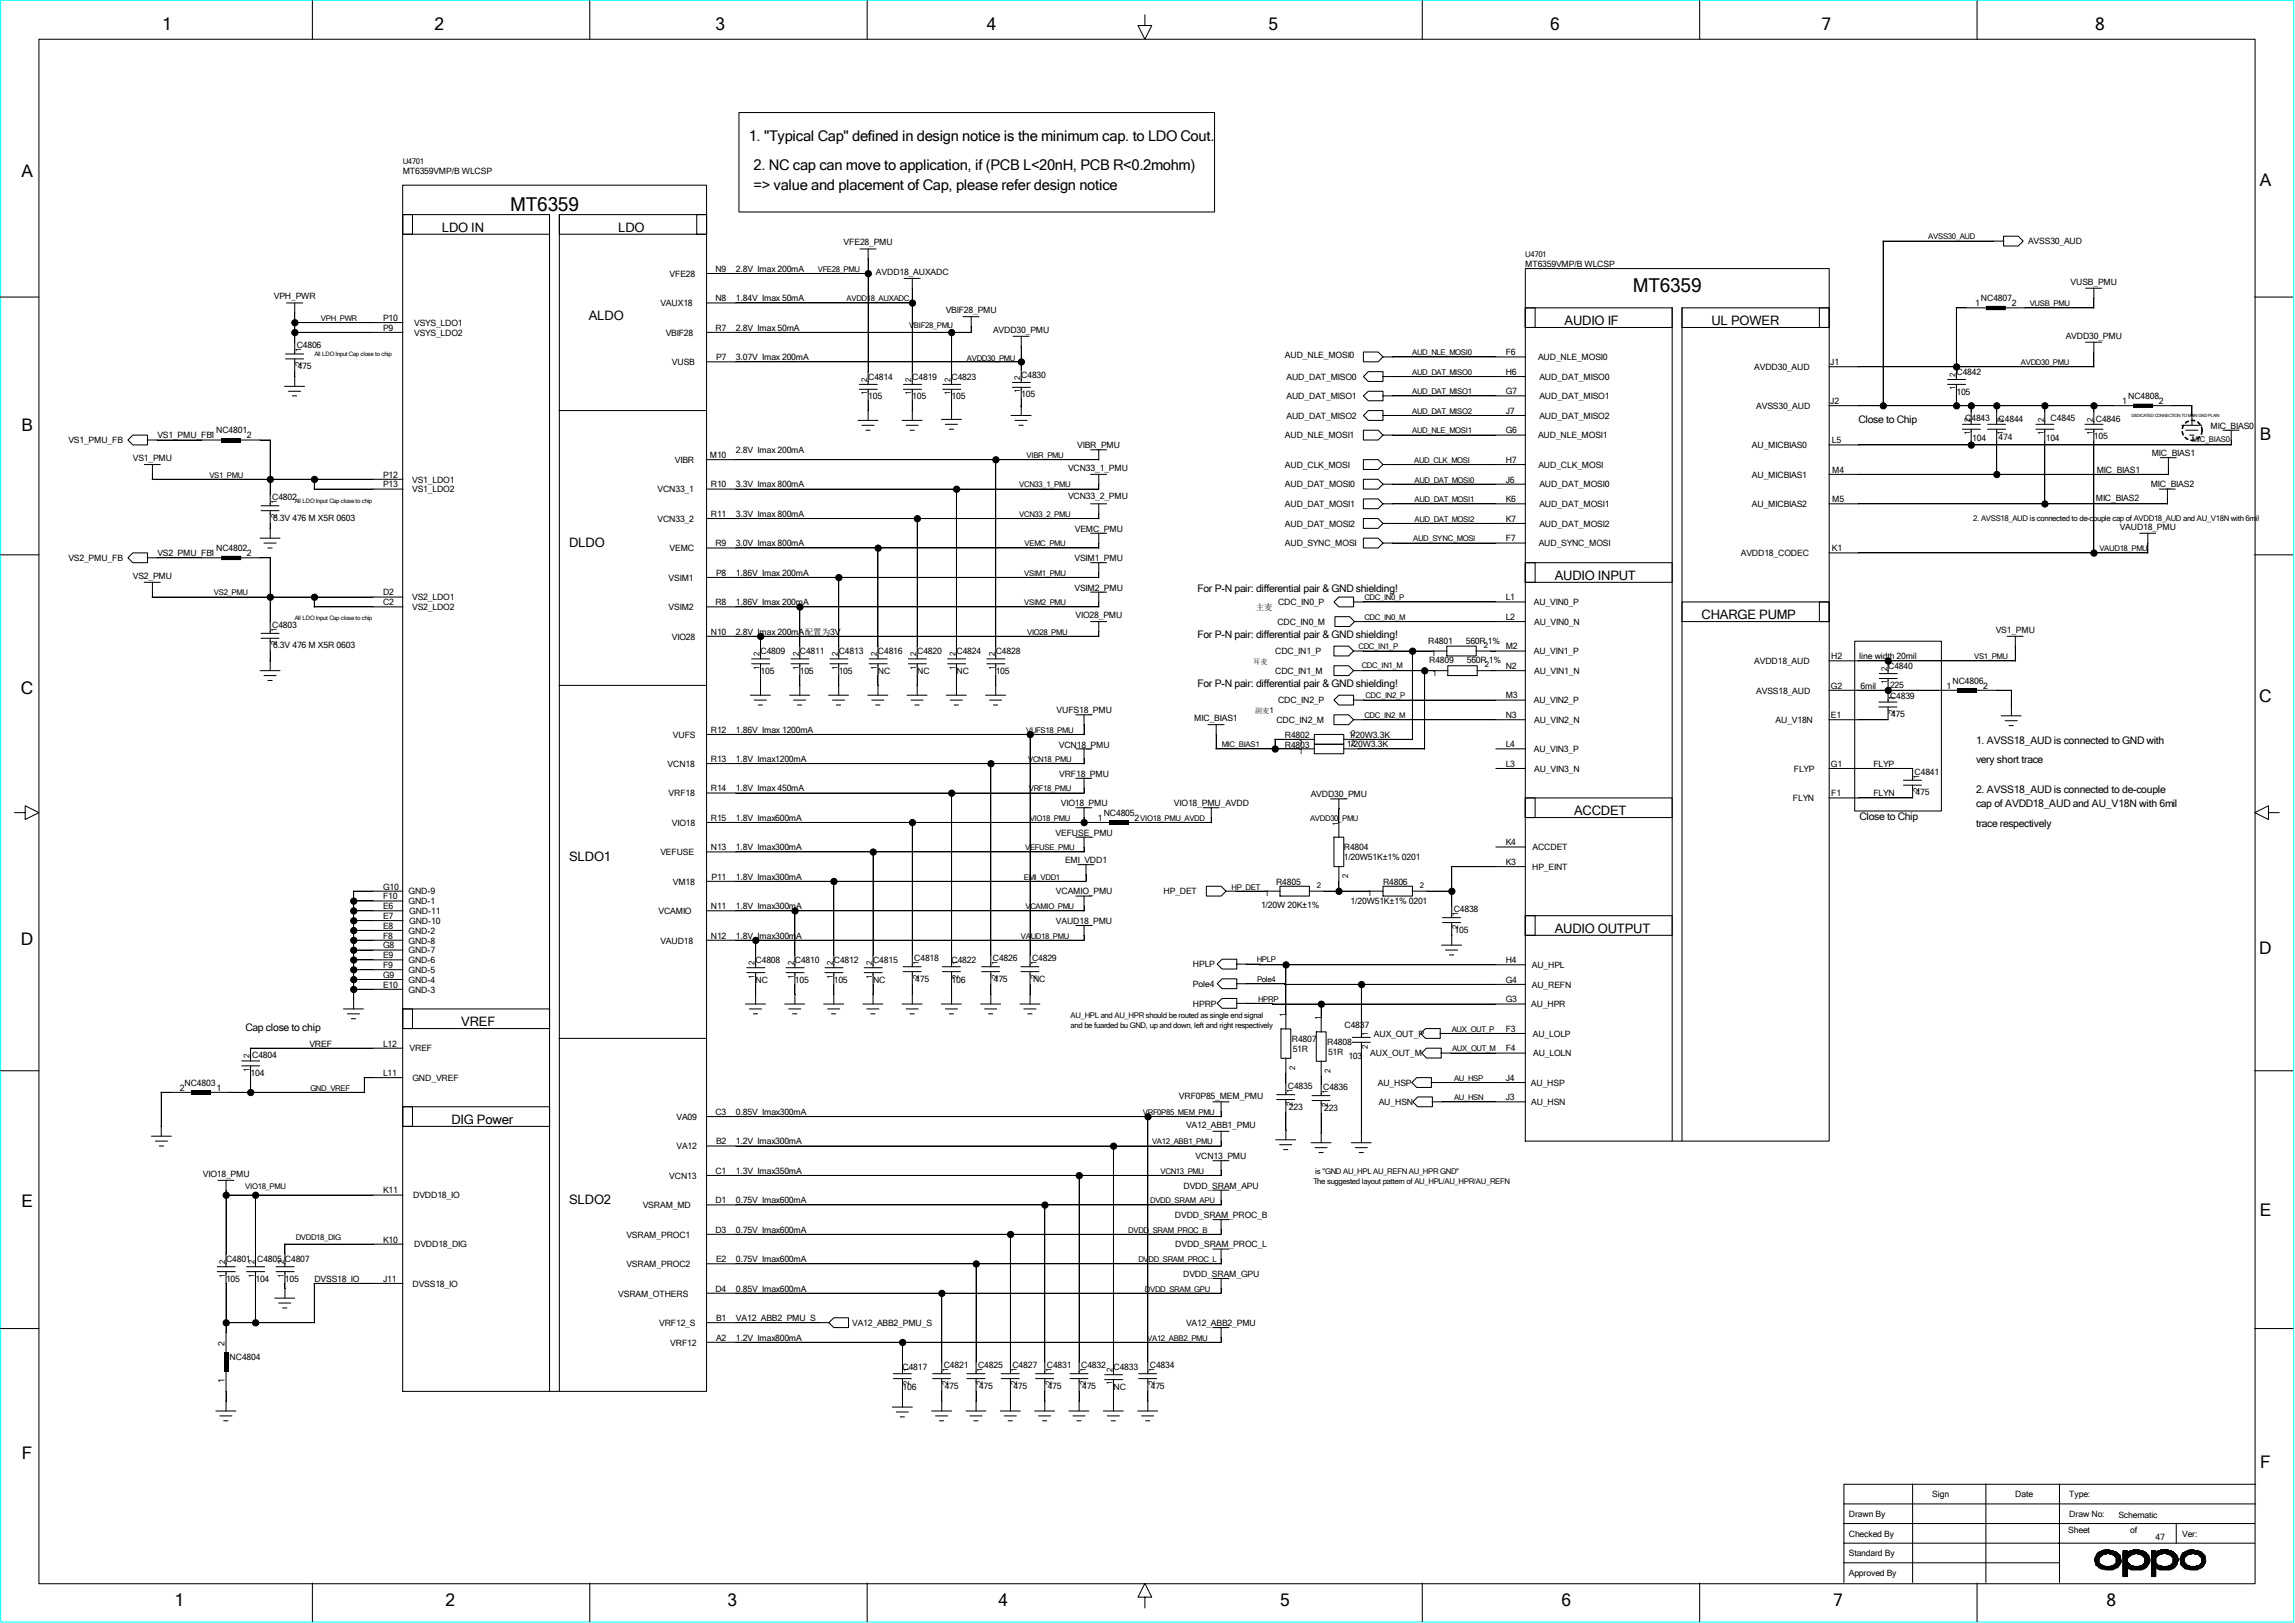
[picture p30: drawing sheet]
<svg xmlns="http://www.w3.org/2000/svg" width="297mm" height="210mm" viewBox="0 0 297 210" stroke-linecap="round" stroke-linejoin="round" font-family="sans-serif">
<defs><g id="words">
<g font-size="2.5">
<text x="66" y="27.3">MT6359</text>
<text x="211.3" y="37.8">MT6359</text>
</g>
<g font-size="2.2">
<text x="21" y="3.9">1</text>
<text x="56.2" y="3.9">2</text>
<text x="92.6" y="3.9">3</text>
<text x="127.7" y="3.9">4</text>
<text x="164.2" y="3.9">5</text>
<text x="200.6" y="3.9">6</text>
<text x="235.8" y="3.9">7</text>
<text x="271.1" y="3.9">8</text>
<text x="2.8" y="22.9">A</text>
<text x="292.5" y="24.1">A</text>
<text x="2.8" y="55.8">B</text>
<text x="292.5" y="57">B</text>
<text x="2.7" y="89.7">C</text>
<text x="292.4" y="90.8">C</text>
<text x="2.7" y="122.3">D</text>
<text x="292.4" y="123.5">D</text>
<text x="2.8" y="156.2">E</text>
<text x="292.5" y="157.4">E</text>
<text x="2.8" y="188.8">F</text>
<text x="292.5" y="189.9">F</text>
<text x="22.6" y="207.9">1</text>
<text x="57.7" y="207.9">2</text>
<text x="94.1" y="207.9">3</text>
<text x="129.2" y="207.9">4</text>
<text x="165.7" y="207.9">5</text>
<text x="202.1" y="207.9">6</text>
<text x="237.2" y="207.9">7</text>
<text x="272.6" y="207.9">8</text>
</g>
<g font-size="1.9">
<text x="96.9" y="18.2">1. &quot;Typical Cap&quot; defined in design notice is the minimum cap. to LDO Cout.</text>
<text x="97.5" y="22">2. NC cap can move to application, if (PCB L&lt;20nH, PCB R&lt;0.2mohm)</text>
<text x="97.5" y="24.6">=&gt; value and placement of Cap, please refer design notice</text>
</g>
<g font-size="1.7">
<text x="57.2" y="30">LDO IN</text>
<text x="80" y="30">LDO</text>
<text x="76.2" y="41.4">ALDO</text>
<text x="202.5" y="42">AUDIO IF</text>
<text x="221.5" y="42">UL POWER</text>
<text x="73.7" y="70.8">DLDO</text>
<text x="201.2" y="75">AUDIO INPUT</text>
<text x="220.2" y="80.1">CHARGE PUMP</text>
<text x="203.7" y="105.5">ACCDET</text>
<text x="73.7" y="111.4">SLDO1</text>
<text x="201.2" y="120.7">AUDIO OUTPUT</text>
<text x="59.7" y="132.8">VREF</text>
<text x="58.4" y="145.4">DIG Power</text>
<text x="73.7" y="155.8">SLDO2</text>
</g>
<g font-size="1.3">
<text x="240.5" y="54.7">Close to Chip</text>
<text x="155" y="76.6">For P-N pair: differential pair &amp; GND shielding!</text>
<text x="155" y="82.5">For P-N pair: differential pair &amp; GND shielding!</text>
<text x="155" y="88.9">For P-N pair: differential pair &amp; GND shielding!</text>
<text x="255.7" y="98.8">very short trace</text>
<text x="255.7" y="96.3">1. AVSS18_AUD is connected to GND with</text>
<text x="240.7" y="106.1">Close to Chip</text>
<text x="255.7" y="107">trace respectively</text>
<text x="255.7" y="104.5">cap of AVDD18_AUD and AU_V18N with 6mil</text>
<text x="255.7" y="102.6">2. AVSS18_AUD is connected to de-couple</text>
<text x="31.8" y="133.4">Cap close to chip</text>
</g>
<g font-size="1.1">
<text x="52.1" y="22.5">MT6359VMP/B WLCSP</text>
<text x="86.7" y="35.8">VFE28</text>
<text x="92.6" y="35.2">N9</text>
<text x="95.2" y="35.2">2.8V Imax 200mA</text>
<text x="109.2" y="31.8">VFE28_PMU</text>
<text x="113.4" y="35.6">AVDD18_AUXADC</text>
<text x="197.4" y="34.5">MT6359VMP/B WLCSP</text>
<text x="262.5" y="31.6">AVSS30_AUD</text>
<text x="35.4" y="38.7">VPH_PWR</text>
<text x="49.6" y="41.5">P10</text>
<text x="85.5" y="39.6">VAUX18</text>
<text x="92.6" y="39">N8</text>
<text x="95.2" y="39">1.84V Imax 50mA</text>
<text x="122.4" y="40.5">VBIF28_PMU</text>
<text x="255.6" y="39.6">1</text>
<text x="256.4" y="39">NC4807</text>
<text x="260.3" y="39.6">2</text>
<text x="268" y="36.8">VUSB_PMU</text>
<text x="38.4" y="45.1">C4806</text>
<text x="38.5" y="47.8">475</text>
<text x="49.6" y="42.8">P9</text>
<text x="53.6" y="42.2">VSYS_LDO1</text>
<text x="53.6" y="43.4">VSYS_LDO2</text>
<text x="86.1" y="43.4">VBIF28</text>
<text x="87" y="47.2">VUSB</text>
<text x="92.6" y="42.8">R7</text>
<text x="92.7" y="46.6">P7</text>
<text x="95.2" y="46.6">3.07V Imax 200mA</text>
<text x="95.2" y="42.8">2.8V Imax 50mA</text>
<text x="128.5" y="43.1">AVDD30_PMU</text>
<text x="166.3" y="46.4">AUD_NLE_MOSI0</text>
<text x="194.9" y="46">F6</text>
<text x="199.1" y="46.6">AUD_NLE_MOSI0</text>
<text x="227" y="47.9">AVDD30_AUD</text>
<text x="236.9" y="47.2">J1</text>
<text x="267.3" y="43.8">AVDD30_PMU</text>
<text x="112.4" y="49.1">C4814</text>
<text x="112.4" y="51.7">105</text>
<text x="118.1" y="51.7">105</text>
<text x="118.1" y="49.1">C4819</text>
<text x="123.1" y="49.1">C4823</text>
<text x="123.1" y="51.7">105</text>
<text x="132.2" y="51.4">105</text>
<text x="132.2" y="48.9">C4830</text>
<text x="166.5" y="49.1">AUD_DAT_MISO0</text>
<text x="166.5" y="51.6">AUD_DAT_MISO1</text>
<text x="194.9" y="53.6">J7</text>
<text x="194.9" y="51">G7</text>
<text x="194.9" y="48.5">H6</text>
<text x="199.2" y="49.1">AUD_DAT_MISO0</text>
<text x="199.2" y="51.6">AUD_DAT_MISO1</text>
<text x="227.3" y="52.9">AVSS30_AUD</text>
<text x="236.9" y="52.3">J2</text>
<text x="253.2" y="48.5">C4842</text>
<text x="253.2" y="51.1">105</text>
<text x="274.7" y="52.3">1</text>
<text x="275.4" y="51.7">NC4808</text>
<text x="279.4" y="52.3">2</text>
<text x="8.8" y="57.4">VS1_PMU_FB</text>
<text x="17.2" y="59.6">VS1_PMU</text>
<text x="20.4" y="56.7">VS1_PMU_FB1</text>
<text x="28" y="56.1">NC4801</text>
<text x="32" y="56.7">2</text>
<text x="87.3" y="59.9">VIBR</text>
<text x="91.9" y="59.3">M10</text>
<text x="95.2" y="58.6">2.8V Imax 200mA</text>
<text x="139.4" y="58">VIBR_PMU</text>
<text x="166.3" y="56.7">AUD_NLE_MOSI1</text>
<text x="166.5" y="54.2">AUD_DAT_MISO2</text>
<text x="194.9" y="56.1">G6</text>
<text x="194.9" y="59.9">H7</text>
<text x="199.1" y="56.7">AUD_NLE_MOSI1</text>
<text x="199.2" y="54.2">AUD_DAT_MISO2</text>
<text x="226.7" y="58">AU_MICBIAS0</text>
<text x="237.1" y="57.4">L5</text>
<text x="254.3" y="54.4">C4843</text>
<text x="255.2" y="57.1">104</text>
<text x="258.7" y="57">474</text>
<text x="258.7" y="54.6">C4844</text>
<text x="264.8" y="57.1">104</text>
<text x="265.4" y="54.4">C4845</text>
<text x="271" y="56.9">105</text>
<text x="271.2" y="54.6">C4846</text>
<text x="278.5" y="59">MIC_BIAS1</text>
<text x="286.1" y="55.5">MIC_BIAS0</text>
<text x="35.2" y="64.7">C4802</text>
<text x="49.6" y="63.1">P13</text>
<text x="49.6" y="61.8">P12</text>
<text x="53.3" y="62.4">VS1_LDO1</text>
<text x="53.3" y="63.7">VS1_LDO2</text>
<text x="85.1" y="63.7">VCN33_1</text>
<text x="92" y="63.1">R10</text>
<text x="95.2" y="63.1">3.3V Imax 800mA</text>
<text x="138.2" y="60.9">VCN33_1_PMU</text>
<text x="138.2" y="64.6">VCN33_2_PMU</text>
<text x="166.3" y="60.5">AUD_CLK_MOSI</text>
<text x="166.3" y="63.1">AUD_DAT_MOSI0</text>
<text x="166.3" y="65.6">AUD_DAT_MOSI1</text>
<text x="194.9" y="62.4">J6</text>
<text x="194.9" y="65">K6</text>
<text x="199.1" y="60.5">AUD_CLK_MOSI</text>
<text x="199.2" y="65.6">AUD_DAT_MOSI1</text>
<text x="199.2" y="63.1">AUD_DAT_MOSI0</text>
<text x="226.7" y="61.8">AU_MICBIAS1</text>
<text x="226.7" y="65.6">AU_MICBIAS2</text>
<text x="237.1" y="65">M5</text>
<text x="237.1" y="61.2">M4</text>
<text x="271.2" y="64.9">MIC_BIAS2</text>
<text x="271.4" y="61.2">MIC_BIAS1</text>
<text x="278.3" y="63.1">MIC_BIAS2</text>
<text x="20.4" y="72">VS2_PMU_FB1</text>
<text x="28" y="71.3">NC4802</text>
<text x="32" y="72">2</text>
<text x="35.3" y="67.4">6.3V 476 M X5R 0603</text>
<text x="85.1" y="67.5">VCN33_2</text>
<text x="86.7" y="71.3">VEMC</text>
<text x="92" y="66.9">R11</text>
<text x="92.6" y="70.7">R9</text>
<text x="95.2" y="70.7">3.0V Imax 800mA</text>
<text x="95.2" y="66.9">3.3V Imax 800mA</text>
<text x="139.1" y="68.8">VEMC_PMU</text>
<text x="166.3" y="68.2">AUD_DAT_MOSI2</text>
<text x="166.3" y="70.7">AUD_SYNC_MOSI</text>
<text x="194.9" y="67.5">K7</text>
<text x="194.9" y="70.1">F7</text>
<text x="199.1" y="70.7">AUD_SYNC_MOSI</text>
<text x="199.2" y="68.2">AUD_DAT_MOSI2</text>
<text x="225.3" y="72">AVDD18_CODEC</text>
<text x="237.1" y="71.3">K1</text>
<text x="274.3" y="68.5">VAUD18_PMU</text>
<text x="8.8" y="72.6">VS2_PMU_FB</text>
<text x="17.2" y="74.9">VS2_PMU</text>
<text x="49.6" y="77">D2</text>
<text x="53.3" y="77.7">VS2_LDO1</text>
<text x="86.5" y="75.1">VSIM1</text>
<text x="92.7" y="74.5">P8</text>
<text x="95.2" y="74.5">1.86V Imax 200mA</text>
<text x="139.1" y="72.6">VSIM1_PMU</text>
<text x="139.1" y="76.4">VSIM2_PMU</text>
<text x="194.9" y="77.7">L1</text>
<text x="35.2" y="81.2">C4803</text>
<text x="35.3" y="83.9">6.3V 476 M X5R 0603</text>
<text x="49.6" y="78.3">C2</text>
<text x="53.3" y="79">VS2_LDO2</text>
<text x="86.5" y="79">VSIM2</text>
<text x="87" y="82.8">VIO28</text>
<text x="92" y="82.1">N10</text>
<text x="92.6" y="78.3">R8</text>
<text x="95.2" y="82.1">2.8V Imax 200mA配置为3V</text>
<text x="95.2" y="78.3">1.86V Imax 200mA</text>
<text x="139.2" y="80">VIO28_PMU</text>
<text x="162.5" y="79">主麦</text>
<text x="165.3" y="80.9">CDC_IN0_M</text>
<text x="165.4" y="78.3">CDC_IN0_P</text>
<text x="184.8" y="83.3">R4801</text>
<text x="189.7" y="83.3">560R 1%</text>
<text x="194.9" y="80.2">L2</text>
<text x="198.5" y="78.3">AU_VIN0_P</text>
<text x="198.5" y="80.9">AU_VIN0_N</text>
<text x="258.3" y="81.9">VS1_PMU</text>
<text x="98.4" y="84.7">C4809</text>
<text x="98.4" y="87.2">105</text>
<text x="103.5" y="87.2">105</text>
<text x="103.5" y="84.7">C4811</text>
<text x="108.5" y="84.7">C4813</text>
<text x="108.5" y="87.2">105</text>
<text x="113.6" y="87.2">NC</text>
<text x="113.6" y="84.7">C4816</text>
<text x="118.7" y="84.7">C4820</text>
<text x="118.7" y="87.2">NC</text>
<text x="123.8" y="87.2">NC</text>
<text x="123.8" y="84.7">C4824</text>
<text x="128.9" y="84.7">C4828</text>
<text x="128.9" y="87.2">105</text>
<text x="165" y="84.7">CDC_IN1_P</text>
<text x="165" y="87.2">CDC_IN1_M</text>
<text x="185" y="85.8">R4809</text>
<text x="189.8" y="85.9">560R 1%</text>
<text x="194.9" y="86.6">N2</text>
<text x="194.9" y="84">M2</text>
<text x="198.5" y="84.7">AU_VIN1_P</text>
<text x="198.5" y="87.2">AU_VIN1_N</text>
<text x="227" y="85.9">AVDD18_AUD</text>
<text x="227.3" y="89.7">AVSS18_AUD</text>
<text x="236.9" y="89.1">G2</text>
<text x="237" y="85.3">H2</text>
<text x="240.6" y="85.3">line width 20mil</text>
<text x="240.8" y="89.1">6mil</text>
<text x="244.3" y="86.6">C4840</text>
<text x="244.6" y="89">225</text>
<text x="251.9" y="89.1">1</text>
<text x="252.7" y="88.5">NC4806</text>
<text x="256.7" y="89.1">2</text>
<text x="87.1" y="95.5">VUFS</text>
<text x="92" y="94.8">R12</text>
<text x="95.2" y="94.8">1.86V Imax 1200mA</text>
<text x="136.7" y="92.3">VUFS18_PMU</text>
<text x="154.6" y="93.3">MIC_BIAS1</text>
<text x="165.2" y="93.6">CDC_IN2_M</text>
<text x="165.4" y="91">CDC_IN2_P</text>
<text x="166.3" y="95.5">R4802</text>
<text x="174.5" y="95.5">1/20W3.3K</text>
<text x="194.9" y="92.9">N3</text>
<text x="194.9" y="90.4">M3</text>
<text x="198.5" y="91">AU_VIN2_P</text>
<text x="198.5" y="93.6">AU_VIN2_N</text>
<text x="229.8" y="93.6">AU_V18N</text>
<text x="236.9" y="92.9">E1</text>
<text x="244.6" y="90.5">C4839</text>
<text x="244.7" y="92.8">475</text>
<text x="86.4" y="99.2">VCN18</text>
<text x="92" y="98.6">R13</text>
<text x="95.2" y="98.6">1.8V Imax1200mA</text>
<text x="137" y="96.7">VCN18_PMU</text>
<text x="137.1" y="100.5">VRF18_PMU</text>
<text x="166.3" y="96.7">R4803</text>
<text x="174.3" y="96.7">1/20W3.3K</text>
<text x="194.9" y="99.2">L3</text>
<text x="194.9" y="96.7">L4</text>
<text x="198.5" y="97.3">AU_VIN3_P</text>
<text x="198.5" y="99.9">AU_VIN3_N</text>
<text x="232.2" y="99.9">FLYP</text>
<text x="236.9" y="99.2">G1</text>
<text x="242.4" y="99.2">FLYP</text>
<text x="247.8" y="100.2">C4841</text>
<text x="86.5" y="103">VRF18</text>
<text x="87" y="106.8">VIO18</text>
<text x="92" y="106.2">R15</text>
<text x="92" y="102.4">R14</text>
<text x="95.2" y="102.4">1.8V Imax 450mA</text>
<text x="95.2" y="106.2">1.8V Imax600mA</text>
<text x="137.3" y="104.3">VIO18_PMU</text>
<text x="142.1" y="106.2">1</text>
<text x="142.8" y="105.6">NC4805</text>
<text x="146.8" y="106.2">2VIO18_PMU_AVDD</text>
<text x="151.9" y="104.3">VIO18_PMU_AVDD</text>
<text x="169.6" y="103.2">AVDD30_PMU</text>
<text x="232" y="103.7">FLYN</text>
<text x="237" y="103">F1</text>
<text x="242.4" y="103">FLYN</text>
<text x="247.9" y="102.9">475</text>
<text x="85.5" y="110.7">VEFUSE</text>
<text x="92" y="110">N13</text>
<text x="92.1" y="113.8">P11</text>
<text x="95.2" y="110">1.8V Imax300mA</text>
<text x="95.2" y="113.8">1.8V Imax300mA</text>
<text x="136.6" y="108.1">VEFUSE_PMU</text>
<text x="137.8" y="111.7">EMI_VDD1</text>
<text x="173.9" y="110">R4804</text>
<text x="173.9" y="111.3">1/20W51K±1% 0201</text>
<text x="194.9" y="109.4">K4</text>
<text x="194.9" y="111.9">K3</text>
<text x="198.3" y="112.6">HP_EINT</text>
<text x="198.3" y="110">ACCDET</text>
<text x="49.6" y="115.1">G10</text>
<text x="49.6" y="116.4">F10</text>
<text x="49.6" y="118.9">E7</text>
<text x="49.6" y="117.6">E6</text>
<text x="52.9" y="117">GND-1</text>
<text x="52.9" y="115.7">GND-9</text>
<text x="53" y="118.3">GND-11</text>
<text x="53" y="119.5">GND-10</text>
<text x="85.2" y="118.3">VCAMIO</text>
<text x="87.1" y="114.5">VM18</text>
<text x="92" y="117.6">N11</text>
<text x="95.2" y="117.6">1.8V Imax300mA</text>
<text x="136.7" y="119.5">VAUD18_PMU</text>
<text x="136.7" y="115.7">VCAMIO_PMU</text>
<text x="150.6" y="115.7">HP_DET</text>
<text x="163.2" y="117.5">1/20W 20K±1%</text>
<text x="165.1" y="114.5">R4805</text>
<text x="174.8" y="117">1/20W51K±1% 0201</text>
<text x="179" y="114.5">R4806</text>
<text x="188.1" y="118">C4838</text>
<text x="49.6" y="125.3">F9</text>
<text x="49.6" y="124">E9</text>
<text x="49.6" y="122.7">G8</text>
<text x="49.6" y="121.5">F8</text>
<text x="49.6" y="120.2">E8</text>
<text x="52.9" y="120.8">GND-2</text>
<text x="52.9" y="122.1">GND-8</text>
<text x="52.9" y="123.4">GND-7</text>
<text x="52.9" y="124.6">GND-6</text>
<text x="52.9" y="125.9">GND-5</text>
<text x="85.5" y="122.1">VAUD18</text>
<text x="92" y="121.5">N12</text>
<text x="95.2" y="121.5">1.8V Imax300mA</text>
<text x="97.8" y="124.6">C4808</text>
<text x="102.9" y="124.6">C4810</text>
<text x="107.9" y="124.6">C4812</text>
<text x="113" y="124.6">C4815</text>
<text x="118.3" y="124.4">C4818</text>
<text x="123.1" y="124.6">C4822</text>
<text x="128.5" y="124.4">C4826</text>
<text x="133.6" y="124.4">C4829</text>
<text x="154.4" y="125.2">HPLP</text>
<text x="188.3" y="120.7">105</text>
<text x="194.9" y="124.6">H4</text>
<text x="198.2" y="125.3">AU_HPL</text>
<text x="49.6" y="127.8">E10</text>
<text x="49.6" y="126.5">G9</text>
<text x="52.9" y="127.2">GND-4</text>
<text x="52.9" y="128.4">GND-3</text>
<text x="97.8" y="127.2">NC</text>
<text x="102.9" y="127.2">105</text>
<text x="107.9" y="127.2">105</text>
<text x="113" y="127.2">NC</text>
<text x="118.4" y="127">475</text>
<text x="123.1" y="127.2">106</text>
<text x="128.6" y="127">475</text>
<text x="133.7" y="127">NC</text>
<text x="154.4" y="127.7">Pole4</text>
<text x="154.4" y="130.3">HPRP</text>
<text x="194.9" y="127.2">G4</text>
<text x="194.9" y="129.7">G3</text>
<text x="198.2" y="130.3">AU_HPR</text>
<text x="198.2" y="127.8">AU_REFN</text>
<text x="32.6" y="136.9">C4804</text>
<text x="40" y="135.4">VREF</text>
<text x="49.6" y="135.4">L12</text>
<text x="53" y="136.1">VREF</text>
<text x="167.2" y="134.8">R4807</text>
<text x="167.3" y="136.1">51R</text>
<text x="171.7" y="135.2">R4808</text>
<text x="171.9" y="136.5">51R</text>
<text x="174" y="133.1">C4837</text>
<text x="174.5" y="137.1">103</text>
<text x="177.3" y="136.7">AUX_OUT_M</text>
<text x="177.8" y="134.2">AUX_OUT_P</text>
<text x="194.9" y="136.1">F4</text>
<text x="194.9" y="133.5">F3</text>
<text x="198.4" y="134.2">AU_LOLP</text>
<text x="198.4" y="136.7">AU_LOLN</text>
<text x="23.3" y="141.1">2</text>
<text x="23.9" y="140.5">NC4803</text>
<text x="28" y="141.1">1</text>
<text x="32.4" y="139.2">104</text>
<text x="49.6" y="139.2">L11</text>
<text x="53.4" y="139.9">GND_VREF</text>
<text x="152.6" y="142.2">VRF0P85_MEM_PMU</text>
<text x="166.7" y="140.9">C4835</text>
<text x="166.8" y="143.6">223</text>
<text x="171.2" y="141.1">C4836</text>
<text x="171.4" y="143.7">223</text>
<text x="178.3" y="140.5">AU_HSP</text>
<text x="178.4" y="143">AU_HSN</text>
<text x="194.9" y="142.4">J3</text>
<text x="194.9" y="139.9">J4</text>
<text x="198.1" y="140.5">AU_HSP</text>
<text x="198.2" y="143">AU_HSN</text>
<text x="87.5" y="144.9">VA09</text>
<text x="87.5" y="148.7">VA12</text>
<text x="92.6" y="144.3">C3</text>
<text x="92.7" y="148.1">B2</text>
<text x="95.2" y="148.1">1.2V Imax300mA</text>
<text x="95.2" y="144.3">0.85V Imax300mA</text>
<text x="153.5" y="145.9">VA12_ABB1_PMU</text>
<text x="154.7" y="150">VCN13_PMU</text>
<text x="26.2" y="152.3">VIO18_PMU</text>
<text x="49.6" y="154.4">K11</text>
<text x="53.5" y="155.1">DVDD18_IO</text>
<text x="86.6" y="152.5">VCN13</text>
<text x="92.6" y="155.7">D1</text>
<text x="92.6" y="151.9">C1</text>
<text x="95.2" y="151.9">1.3V Imax350mA</text>
<text x="95.2" y="155.7">0.75V Imax600mA</text>
<text x="153.2" y="153.8">DVDD_SRAM_APU</text>
<text x="49.6" y="160.8">K10</text>
<text x="53.6" y="161.4">DVDD18_DIG</text>
<text x="81.1" y="160.1">VSRAM_PROC1</text>
<text x="83.2" y="156.3">VSRAM_MD</text>
<text x="92.6" y="159.5">D3</text>
<text x="95.2" y="159.5">0.75V Imax600mA</text>
<text x="152.1" y="157.6">DVDD_SRAM_PROC_B</text>
<text x="152.1" y="161.4">DVDD_SRAM_PROC_L</text>
<text x="29.3" y="165.9">105</text>
<text x="29.3" y="163.3">C4801</text>
<text x="33.1" y="165.9">104</text>
<text x="33.3" y="163.3">C4805 C4807</text>
<text x="36.9" y="165.9">105</text>
<text x="40.7" y="165.9">DVSS18_IO</text>
<text x="49.6" y="165.9">J11</text>
<text x="53.4" y="166.5">DVSS18_IO</text>
<text x="80" y="167.8">VSRAM_OTHERS</text>
<text x="81.1" y="164">VSRAM_PROC2</text>
<text x="92.6" y="167.1">D4</text>
<text x="92.7" y="163.3">E2</text>
<text x="95.2" y="167.1">0.85V Imax600mA</text>
<text x="95.2" y="163.3">0.75V Imax600mA</text>
<text x="153.1" y="165.2">DVDD_SRAM_GPU</text>
<text x="85.3" y="171.6">VRF12_S</text>
<text x="92.7" y="173.5">A2</text>
<text x="92.7" y="170.9">B1</text>
<text x="95.2" y="170.9">VA12_ABB2_PMU_S</text>
<text x="95.2" y="173.5">1.2V Imax800mA</text>
<text x="110.3" y="171.6">VA12_ABB2_PMU_S</text>
<text x="153.5" y="171.6">VA12_ABB2_PMU</text>
<text x="29" y="178.9" transform="rotate(-90 29 178.9)">1</text>
<text x="29" y="174.2" transform="rotate(-90 29 174.2)">2</text>
<text x="29.7" y="176">NC4804</text>
<text x="86.7" y="174.1">VRF12</text>
<text x="116.8" y="179.8">106</text>
<text x="116.8" y="177.3">C4817</text>
<text x="122.1" y="177">C4821</text>
<text x="122.3" y="179.7">475</text>
<text x="126.6" y="177">C4825</text>
<text x="126.7" y="179.7">475</text>
<text x="131" y="177">C4827</text>
<text x="131.1" y="179.7">475</text>
<text x="135.5" y="177">C4831</text>
<text x="135.6" y="179.7">475</text>
<text x="139.9" y="177">C4832</text>
<text x="140" y="179.7">475</text>
<text x="144.1" y="179.8">NC</text>
<text x="144.1" y="177.3">C4833</text>
<text x="148.8" y="177">C4834</text>
<text x="148.9" y="179.7">475</text>
<text x="239.3" y="196.3">Drawn By</text>
<text x="250.1" y="193.8">Sign</text>
<text x="260.8" y="193.8">Date</text>
<text x="267.8" y="196.3">Draw No:</text>
<text x="267.8" y="193.8">Type:</text>
<text x="274.2" y="196.4">Schematic</text>
<text x="239.3" y="198.8">Checked By</text>
<text x="239.3" y="201.4">Standard By</text>
<text x="239.3" y="203.9">Approved By</text>
<text x="267.7" y="198.3">Sheet</text>
<text x="275.7" y="198.3">of</text>
<text x="279" y="199.2">47</text>
<text x="282.4" y="198.8">Ver:</text>
</g>
<g font-size="1">
<text x="52.1" y="21.2">U4701</text>
<text x="105.8" y="35.2">VFE28_PMU</text>
<text x="197.4" y="33.3">U4701</text>
<text x="249.6" y="31">AVSS30_AUD</text>
<text x="41.5" y="41.5">VPH_PWR</text>
<text x="109.6" y="39">AVDD18_AUXADC</text>
<text x="262.7" y="39.6">VUSB_PMU</text>
<text x="39" y="47.3" transform="rotate(-90 39 47.3)">2</text>
<text x="39" y="45.6" transform="rotate(-90 39 45.6)">1</text>
<text x="117.6" y="42.4">VBIF28_PMU</text>
<text x="125.1" y="46.7">AVDD30_PMU</text>
<text x="182.8" y="46">AUD_NLE_MOSI0</text>
<text x="261.5" y="47.2">AVDD30_PMU</text>
<text x="112.2" y="51.1" transform="rotate(-90 112.2 51.1)">1</text>
<text x="112.2" y="49.4" transform="rotate(-90 112.2 49.4)">2</text>
<text x="117.9" y="51.1" transform="rotate(-90 117.9 51.1)">1</text>
<text x="117.9" y="49.4" transform="rotate(-90 117.9 49.4)">2</text>
<text x="123" y="51.1" transform="rotate(-90 123 51.1)">1</text>
<text x="123" y="49.4" transform="rotate(-90 123 49.4)">2</text>
<text x="132" y="50.9" transform="rotate(-90 132 50.9)">1</text>
<text x="132" y="49.1" transform="rotate(-90 132 49.1)">2</text>
<text x="182.8" y="53.6">AUD_DAT_MISO2</text>
<text x="182.8" y="51">AUD_DAT_MISO1</text>
<text x="182.8" y="48.5">AUD_DAT_MISO0</text>
<text x="253.1" y="50.5" transform="rotate(-90 253.1 50.5)">1</text>
<text x="253.1" y="48.8" transform="rotate(-90 253.1 48.8)">2</text>
<text x="132.8" y="59.3">VIBR_PMU</text>
<text x="182.8" y="56.1">AUD_NLE_MOSI1</text>
<text x="183" y="59.9">AUD_CLK_MOSI</text>
<text x="255" y="56.3" transform="rotate(-90 255 56.3)">1</text>
<text x="255" y="54.6" transform="rotate(-90 255 54.6)">2</text>
<text x="259.3" y="56.3" transform="rotate(-90 259.3 56.3)">1</text>
<text x="259.3" y="54.6" transform="rotate(-90 259.3 54.6)">2</text>
<text x="264.5" y="56.3" transform="rotate(-90 264.5 56.3)">1</text>
<text x="264.5" y="54.6" transform="rotate(-90 264.5 54.6)">2</text>
<text x="270.8" y="56.3" transform="rotate(-90 270.8 56.3)">1</text>
<text x="270.8" y="54.6" transform="rotate(-90 270.8 54.6)">2</text>
<text x="283.7" y="57.2">MIC_BIAS0</text>
<text x="27.1" y="61.8">VS1_PMU</text>
<text x="35.8" y="65.2" transform="rotate(-90 35.8 65.2)">1</text>
<text x="131.9" y="63.1">VCN33_1_PMU</text>
<text x="183" y="62.4">AUD_DAT_MOSI0</text>
<text x="183" y="65">AUD_DAT_MOSI1</text>
<text x="35.8" y="67" transform="rotate(-90 35.8 67)">2</text>
<text x="131.9" y="66.9">VCN33_2_PMU</text>
<text x="132.6" y="70.7">VEMC_PMU</text>
<text x="182.9" y="70.1">AUD_SYNC_MOSI</text>
<text x="183" y="67.5">AUD_DAT_MOSI2</text>
<text x="255.4" y="67.4">2. AVSS18_AUD is connected to de-couple cap of AVDD18_AUD and AU_V18N with 6mil</text>
<text x="271.7" y="71.3">VAUD18_PMU</text>
<text x="27.7" y="77">VS2_PMU</text>
<text x="132.5" y="74.5">VSIM1_PMU</text>
<text x="176.6" y="77.7">CDC_IN0_P</text>
<text x="35.8" y="83.5" transform="rotate(-90 35.8 83.5)">2</text>
<text x="35.8" y="81.7" transform="rotate(-90 35.8 81.7)">1</text>
<text x="132.5" y="78.3">VSIM2_PMU</text>
<text x="132.9" y="82.1">VIO28_PMU</text>
<text x="176.6" y="80.2">CDC_IN0_M</text>
<text x="192" y="83.8">2</text>
<text x="98.3" y="86.7" transform="rotate(-90 98.3 86.7)">1</text>
<text x="98.3" y="84.9" transform="rotate(-90 98.3 84.9)">2</text>
<text x="103.4" y="86.7" transform="rotate(-90 103.4 86.7)">1</text>
<text x="103.4" y="84.9" transform="rotate(-90 103.4 84.9)">2</text>
<text x="108.4" y="86.7" transform="rotate(-90 108.4 86.7)">1</text>
<text x="108.4" y="84.9" transform="rotate(-90 108.4 84.9)">2</text>
<text x="113.5" y="86.7" transform="rotate(-90 113.5 86.7)">1</text>
<text x="113.5" y="84.9" transform="rotate(-90 113.5 84.9)">2</text>
<text x="118.6" y="86.7" transform="rotate(-90 118.6 86.7)">1</text>
<text x="118.6" y="84.9" transform="rotate(-90 118.6 84.9)">2</text>
<text x="123.7" y="86.7" transform="rotate(-90 123.7 86.7)">1</text>
<text x="123.7" y="84.9" transform="rotate(-90 123.7 84.9)">2</text>
<text x="128.7" y="86.7" transform="rotate(-90 128.7 86.7)">1</text>
<text x="128.7" y="84.9" transform="rotate(-90 128.7 84.9)">2</text>
<text x="175.8" y="84">CDC_IN1_P</text>
<text x="176.2" y="86.4">CDC_IN1_M</text>
<text x="185.3" y="84.9">1</text>
<text x="185.4" y="87.5">1</text>
<text x="192.2" y="86.4">2</text>
<text x="244.2" y="88.6" transform="rotate(-90 244.2 88.6)">1</text>
<text x="244.2" y="86.8" transform="rotate(-90 244.2 86.8)">2</text>
<text x="255.5" y="85.3">VS1_PMU</text>
<text x="132.8" y="94.8">VUFS18_PMU</text>
<text x="174.9" y="95.2">2</text>
<text x="176.6" y="92.9">CDC_IN2_M</text>
<text x="176.7" y="90.4">CDC_IN2_P</text>
<text x="245.2" y="92.4" transform="rotate(-90 245.2 92.4)">2</text>
<text x="245.2" y="90.6" transform="rotate(-90 245.2 90.6)">1</text>
<text x="133.1" y="98.6">VCN18_PMU</text>
<text x="158.1" y="96.7">MIC_BIAS1</text>
<text x="168.1" y="97.6">1</text>
<text x="168.1" y="96.4">1</text>
<text x="174.9" y="96.5">2</text>
<text x="248.4" y="100.8" transform="rotate(-90 248.4 100.8)">1</text>
<text x="133.1" y="102.4">VRF18_PMU</text>
<text x="133.3" y="106.2">VIO18_PMU</text>
<text x="169.5" y="106.2">AVDD30_PMU</text>
<text x="173.2" y="106.8" transform="rotate(-90 173.2 106.8)">1</text>
<text x="248.4" y="102.5" transform="rotate(-90 248.4 102.5)">2</text>
<text x="132.5" y="113.8">EMI_VDD1</text>
<text x="132.7" y="110">VEFUSE_PMU</text>
<text x="174.5" y="113.6" transform="rotate(-90 174.5 113.6)">2</text>
<text x="132.7" y="117.6">VCAMIO_PMU</text>
<text x="159.4" y="115.1">HP_DET</text>
<text x="163.7" y="116">1</text>
<text x="170.4" y="114.9">2</text>
<text x="177" y="116">1</text>
<text x="183.8" y="114.9">2</text>
<text x="188.7" y="118.5" transform="rotate(-90 188.7 118.5)">1</text>
<text x="97.7" y="124.9" transform="rotate(-90 97.7 124.9)">2</text>
<text x="102.7" y="124.9" transform="rotate(-90 102.7 124.9)">2</text>
<text x="107.8" y="124.9" transform="rotate(-90 107.8 124.9)">2</text>
<text x="112.9" y="124.9" transform="rotate(-90 112.9 124.9)">2</text>
<text x="118.9" y="124.9" transform="rotate(-90 118.9 124.9)">1</text>
<text x="124" y="124.9" transform="rotate(-90 124 124.9)">1</text>
<text x="129.1" y="124.9" transform="rotate(-90 129.1 124.9)">1</text>
<text x="132.1" y="121.5">VAUD18_PMU</text>
<text x="134.2" y="124.9" transform="rotate(-90 134.2 124.9)">1</text>
<text x="162.6" y="124.5">HPLP</text>
<text x="188.7" y="120.3" transform="rotate(-90 188.7 120.3)">2</text>
<text x="97.7" y="126.6" transform="rotate(-90 97.7 126.6)">1</text>
<text x="102.7" y="126.6" transform="rotate(-90 102.7 126.6)">1</text>
<text x="107.8" y="126.6" transform="rotate(-90 107.8 126.6)">1</text>
<text x="112.9" y="126.6" transform="rotate(-90 112.9 126.6)">1</text>
<text x="118.9" y="126.6" transform="rotate(-90 118.9 126.6)">2</text>
<text x="124" y="126.6" transform="rotate(-90 124 126.6)">2</text>
<text x="129.1" y="126.6" transform="rotate(-90 129.1 126.6)">2</text>
<text x="134.2" y="126.6" transform="rotate(-90 134.2 126.6)">2</text>
<text x="138.6" y="131.7">AU_HPL and AU_HPR should be routed as single end signal</text>
<text x="162.7" y="127.1">Pole4</text>
<text x="162.8" y="129.6">HPRP</text>
<text x="166.4" y="131.7" transform="rotate(-90 166.4 131.7)">1</text>
<text x="32.3" y="136.9" transform="rotate(-90 32.3 136.9)">2</text>
<text x="138.6" y="133">and be fuarded bu GND, up and down, left and right respectively</text>
<text x="170.9" y="132" transform="rotate(-90 170.9 132)">1</text>
<text x="177" y="135.8" transform="rotate(-90 177 135.8)">2</text>
<text x="177" y="134" transform="rotate(-90 177 134)">1</text>
<text x="187.9" y="133.5">AUX_OUT_P</text>
<text x="187.9" y="136.1">AUX_OUT_M</text>
<text x="32.3" y="138.7" transform="rotate(-90 32.3 138.7)">1</text>
<text x="40.2" y="141.1">GND_VREF</text>
<text x="167.3" y="143.2" transform="rotate(-90 167.3 143.2)">2</text>
<text x="167.3" y="141.4" transform="rotate(-90 167.3 141.4)">1</text>
<text x="167.6" y="138.4" transform="rotate(-90 167.6 138.4)">2</text>
<text x="171.8" y="143.3" transform="rotate(-90 171.8 143.3)">2</text>
<text x="171.8" y="141.6" transform="rotate(-90 171.8 141.6)">1</text>
<text x="172.2" y="138.8" transform="rotate(-90 172.2 138.8)">2</text>
<text x="188.2" y="139.9">AU_HSP</text>
<text x="188.2" y="142.4">AU_HSN</text>
<text x="147.9" y="144.3">VRF0P85_MEM_PMU</text>
<text x="149.1" y="148.1">VA12_ABB1_PMU</text>
<text x="31.7" y="153.8">VIO18_PMU</text>
<text x="148.8" y="155.7">DVDD_SRAM_APU</text>
<text x="150.2" y="151.9">VCN13_PMU</text>
<text x="170" y="153.2">The suggested layout pattern of AU_HPL/AU_HPR/AU_REFN</text>
<text x="170.2" y="151.9">is &quot;GND AU_HPL AU_REFN AU_HPR GND&quot;</text>
<text x="38.3" y="160.4">DVDD18_DIG</text>
<text x="146" y="159.5">DVDD_SRAM_PROC_B</text>
<text x="29.1" y="165.3" transform="rotate(-90 29.1 165.3)">1</text>
<text x="29.1" y="163.6" transform="rotate(-90 29.1 163.6)">2</text>
<text x="32.9" y="165.3" transform="rotate(-90 32.9 165.3)">1</text>
<text x="32.9" y="163.6" transform="rotate(-90 32.9 163.6)">2</text>
<text x="36.7" y="165.3" transform="rotate(-90 36.7 165.3)">1</text>
<text x="36.7" y="163.6" transform="rotate(-90 36.7 163.6)">2</text>
<text x="147.3" y="163.3">DVDD_SRAM_PROC_L</text>
<text x="148.2" y="167.1">DVDD_SRAM_GPU</text>
<text x="148.5" y="173.5">VA12_ABB2_PMU</text>
<text x="117.6" y="179.3" transform="rotate(-90 117.6 179.3)">2</text>
<text x="117.6" y="177.5" transform="rotate(-90 117.6 177.5)">1</text>
<text x="122.7" y="179.3" transform="rotate(-90 122.7 179.3)">2</text>
<text x="122.7" y="177.5" transform="rotate(-90 122.7 177.5)">1</text>
<text x="127.2" y="179.3" transform="rotate(-90 127.2 179.3)">2</text>
<text x="127.2" y="177.5" transform="rotate(-90 127.2 177.5)">1</text>
<text x="131.6" y="179.3" transform="rotate(-90 131.6 179.3)">2</text>
<text x="131.6" y="177.5" transform="rotate(-90 131.6 177.5)">1</text>
<text x="136.1" y="179.3" transform="rotate(-90 136.1 179.3)">2</text>
<text x="136.1" y="177.5" transform="rotate(-90 136.1 177.5)">1</text>
<text x="140.5" y="179.3" transform="rotate(-90 140.5 179.3)">2</text>
<text x="140.5" y="177.5" transform="rotate(-90 140.5 177.5)">1</text>
<text x="144" y="179.3" transform="rotate(-90 144 179.3)">1</text>
<text x="144" y="177.5" transform="rotate(-90 144 177.5)">2</text>
<text x="149.4" y="179.3" transform="rotate(-90 149.4 179.3)">2</text>
<text x="149.4" y="177.5" transform="rotate(-90 149.4 177.5)">1</text>
</g>
<g font-size=".9">
<text x="162.2" y="85.9">耳麦</text>
<text x="162.4" y="92.3">副麦1</text>
</g>
<g font-size=".8">
<text x="40.7" y="46">All LDO Input Cap close to chip</text>
<text x="38.1" y="65">All LDO Input Cap close to chip</text>
<text x="38.1" y="80.3">All LDO Input Cap close to chip</text>
</g>
<text font-size=".6" x="275.8" y="53.9">DEDICATED CONNECTION TO MAIN GND PLAIN</text>
</g></defs>
<path d="M.1 0h296.7v209.9h-296.7z" fill="none" stroke="#0ff" stroke-width=".13"/>
<path d="M28.6 56.7h2.6v.5h-2.6zM253.3 89.1h2.6v.5h-2.6zM143.5 106.2h2.5v.5h-2.5zM24.7 141.1h2.6v.5h-2.6zM29 175h.5v2.5h-.5z" fill="#000"/>
<g fill="none" stroke="#000" stroke-width=".13">
<path d="M5 5.1h286.8v199.8h-286.8zM40.4 .1v5M76.3 .1v5M95.6 14.6h61.6v12.8h-61.6zM112.2 .1v5M148.2 1.9v1.4h.9l-.9 1.8-.9-1.8h.9M184.1 .1v5M220 .1v5M255.9 .1v5M0 38.4h5M37.1 39.2h2.1M38.1 39.2v6.6"/>
<path d="M52.1 27.8h19v2.5h-19zM52.1 27.8h1.3v2.5h-1.3zM52.1 24h39.3v156h-39.3zM71.1 30.3v149.7M72.4 27.8h19v2.5h-19zM72.4 27.7v152.3M90.2 27.8h1.2v2.5h-1.2zM91.4 39.2h26.7M91.4 35.4h21M111.3 32.2h2.1M112.4 32.2v17.5M117 36h2.1"/>
<path d="M118.1 36v13.7M197.4 39.8h19v2.6h-19zM197.4 39.8h1.3v2.6h-1.3zM197.4 34.8h39.3v112.9h-39.3zM216.4 39.8v107.9M217.7 39.8h19v2.6h-19zM217.7 39.8v107.9M235.5 39.8h1.2v2.6h-1.2zM243.7 31.2h15.6M243.7 31.2v21.3M253.2 39.8h3.8M253.2 39.8v9.3"/>
<path d="M259.3 30.6h1.9l.6 .6-.6 .6h-1.9zM259.5 39.8h11.5M269.9 37.3h2.1M271 37.3v2.6M291.8 38.4h5M16.6 56.9l.6-.6h1.9v1.3h-1.9zM19 56.9h9.7M31.1 56.9h3.9v8.5M36.8 50h2.6M37 46.4h2.3M37 45.8h2.3M37.3 50.6h1.6"/>
<path d="M37.8 51.2h.6M38.1 43h14.1M38.1 41.7h14.1M38.1 46.4v3.6M72.3 53.1h19.1M91.4 46.8h40.8M91.4 59.5h50.8M91.4 43h34.3M111 54.4h2.6M111.2 49.7h2.3M111.2 50.4h2.3M111.5 55h1.6"/>
<path d="M112.1 55.7h.5M112.4 50.4v4M116.8 54.4h2.5M116.9 49.7h2.4M116.9 50.4h2.4M117.3 55h1.5M117.8 55.7h.5M118.1 50.4v4M121.8 54.3h2.6M122 49.7h2.3M122 50.4h2.3M122.3 54.9h1.6"/>
<path d="M122.9 55.5h.5M123.1 43v6.7M123.1 50.4v3.9M124.6 41h2.1M125.7 41v2.1M128.9 59.5v25.8M130.9 53.8h2.5M131 49.5h2.3M131 50.1h2.3M131.1 43.5h2.1M131.4 54.4h1.5M131.9 55h.5"/>
<path d="M132.2 43.5v6M132.2 50.1v3.7M141.1 58.2h2.1M142.2 58.2v1.3M176.4 45.6h2l.6 .6-.6 .6h-2zM176.4 48.7l.7-.6h1.9v1.3h-1.9zM176.4 51.2l.7-.6h1.9v1.3h-1.9zM176.4 53.8l.7-.7h1.9v1.3h-1.9zM176.4 55.7h2l.6 .6-.6 .6h-2zM176.4 59.5h2l.6 .6-.6 .6h-2zM178.9 51.2h18.5M178.9 53.8h18.5"/>
<path d="M178.9 46.2h18.5M178.9 48.7h18.5M178.9 56.3h18.5M236.7 52.5h39.4M236.7 47.5h34.3M236.7 57.6h52.1M252.1 49.7h2.3M252.1 49.1h2.3M253.2 49.7v2.8M254 54.9h2.3M254 55.5h2.3M255.1 52.5v2.4"/>
<path d="M255.1 55.5v2.1M257.2 54.9h2.3M257.2 55.5h2.3M258.4 52.5v2.4M258.4 55.5v5.9M263.5 54.9h2.3M263.5 55.5h2.3M264.6 52.5v2.4M264.6 55.5v9.7M269.8 54.9h2.4M269.8 55.5h2.4M269.9 44.3h2.1"/>
<path d="M271 44.3v3.2M271 52.5v2.4M271 55.5v16.1M278.6 52.5h5.1v2.5M279.6 59.2h2M280.6 59.2v2.2M282.4 55h2.5M282.9 55.7h1.5M283.4 56.3h.5M287.7 55.7h2.1M288.8 55.7v1.9M0 71.8h5"/>
<path d="M16.6 72.2l.6-.7h1.9v1.3h-1.9zM18.7 60.1h2M18.7 75.4h2M19 72.2h9.7M19.7 62h32.5M19.7 77.3h32.5M19.7 60.1v2M19.7 75.4v1.9M31.1 72.2h3.9v9.8M33.7 69.6h2.5M33.8 66.1h2.3M33.8 65.4h2.3"/>
<path d="M34.2 70.3h1.5M34.7 70.9h.5M35 66.1v3.5M40.6 63.3h11.6M40.6 78.5h11.6M40.7 62v1.3M40.7 77.3v1.3M91.4 70.9h50.8M91.4 63.3h50.8M91.4 78.5h50.8M91.4 67.1h50.8M91.4 74.7h50.8"/>
<path d="M103.5 78.5v6.8M108.5 74.7v10.6M113.6 70.9v14.4M118.7 67.1v18.2M123.8 63.3v22M141.1 61.4h2.1M141.1 65.2h2.1M141.1 69h2.1M141.1 72.8h2.1M141.1 76.6h2.1M142.2 61.4v1.9M142.2 65.2v1.9"/>
<path d="M142.2 69v2M142.2 72.8v2M142.2 76.6v2M172.6 77.9l.7-.6h1.9v1.2h-1.9zM172.8 79.8h1.9l.6 .6-.6 .7h-1.9zM175.1 77.9h22.3M176.4 62h2l.6 .7-.6 .6h-2zM176.4 64.6h2l.6 .6-.6 .6h-2zM176.4 67.1h2l.6 .6-.6 .7h-2zM176.4 69.6h2l.6 .7-.6 .6h-2zM178.9 60.1h18.5M178.9 70.3h18.5"/>
<path d="M178.9 65.2h18.5M178.9 62.7h18.5M178.9 67.7h18.5M197.4 72.8h1.3v2.6h-1.3zM197.4 72.8h19v2.6h-19zM217.7 77.9h19v2.5h-19zM235.5 77.9h1.2v2.5h-1.2zM236.7 61.4h43.9M236.7 65.2h43.8M236.7 71.5h41.3M276.9 69h2.1M278 69v2.6"/>
<path d="M279.4 63.3h2.1M280.5 63.3v1.9M291.8 71.8h5M33.7 86.8h2.5M33.8 82.6h2.3M33.8 82h2.3M34.2 87.4h1.5M34.7 88.1h.5M35 82.6v4.2M72.3 88.7h19.1M91.4 82.3h50.8M91.4 95h48.9"/>
<path d="M91.4 98.8h48.9M97.1 90h2.6M97.3 85.3h2.3M97.3 85.9h2.3M97.6 90.6h1.6M98.1 91.2h.6M98.4 82.3v3M98.4 85.9v4.1M102.2 90h2.6M102.4 85.3h2.3M102.4 85.9h2.3M102.7 90.6h1.6"/>
<path d="M103.2 91.2h.6M103.5 85.9v4.1M107.2 90h2.6M107.4 85.3h2.3M107.4 85.9h2.3M107.7 90.6h1.6M108.2 91.2h.6M108.5 85.9v4.1M112.3 90h2.6M112.5 85.3h2.3M112.5 85.9h2.3M112.8 90.6h1.6"/>
<path d="M113.3 91.2h.6M113.6 85.9v4.1M117.4 90h2.6M117.6 85.3h2.3M117.6 85.9h2.3M117.9 90.6h1.6M118.4 91.2h.6M118.7 85.9v4.1M122.5 90h2.6M122.6 85.3h2.4M122.6 85.9h2.4M123 90.6h1.5"/>
<path d="M123.5 91.2h.5M123.8 85.9v4.1M127.6 90h2.5M127.7 85.3h2.3M127.7 85.9h2.3M128.1 90.6h1.5M128.2 98.8v26.3M128.6 91.2h.5M128.9 85.9v4.1M133.3 95v30.1M139.2 92.5h2.1M139.2 96.9h2.1"/>
<path d="M140.3 92.5v2.6M140.3 96.9v1.9M141.1 80.4h2.1M142.2 80.4v2M156.3 93.8h2.1M157.4 96.9h12.7M157.4 93.8v3.1M165 95.7h5.1M165 95.7v1.2M170.1 96.3h3.8v1.2h-3.8zM170.1 95h3.8v1.3h-3.8zM172.6 83.6h1.9l.7 .6-.7 .7h-1.9z"/>
<path d="M172.6 92.5h1.9l.7 .6-.7 .7h-1.9zM172.6 90.6l.7-.6h1.9v1.2h-1.9zM172.6 86.1h1.9l.7 .7-.7 .6h-1.9zM173.9 96.9h10.5M173.9 95.7h8.9M175.1 86.8h12.3M175.1 90.6h22.3M175.1 84.2h12.2M175.1 93.1h22.3M175.3 80.4h22.1M182.8 84.2v11.5M184.4 86.8v10.1"/>
<path d="M187.2 83.6h3.9v1.3h-3.9zM187.4 86.1h3.8v1.3h-3.8zM191 84.2h6.4M191.1 86.8h6.3M193.6 96.9h3.8M193.6 99.4h3.8M236.7 89.3h16.7M236.7 99.4h10.8v1.6M236.7 85.5h24.2M240 83h11.2v21.9h-11.2zM243.2 91.5h2.3M243.2 90.8h2.3"/>
<path d="M243.2 87.2h2.3M243.2 87.8h2.3M244.3 91.5v1.6h-7.6M244.3 85.5v1.7M244.3 87.8v3M255.8 89.3h4.5v3.3M259 92.6h2.6M259.5 93.3h1.6M259.8 82.3h2M260 93.9h.6M260.8 82.3v3.3M1.9 105.2h1.4v-.9l1.7 .9-1.7 .8v-.8"/>
<path d="M45.7 115.3h6.5M45.7 117.9h6.5M45.7 119.1h6.5M45.7 116.6h6.5M45.8 115.3v15.3M91.4 106.4h52.1M91.4 117.9h48.9M91.4 102.6h48.9M91.4 110.2h48.9M91.4 114h49.1M102.9 117.9v7.3M107.9 114v11.2"/>
<path d="M113 110.2v15M118.1 106.4v18.7M123.1 102.6v22.5M139.2 100.7h2.1M139.2 104.5h2.1M139.2 119.8h2.1M139.2 108.3h2.1M139.2 116h2.1M139.5 111.9h2.1M140.3 100.7v2M140.3 104.5v2M140.3 108.3v2"/>
<path d="M140.3 116v1.9M140.3 119.8v1.9M140.5 111.9v2.2M146 106.4h10.8M155.7 104.5h2.1M156.1 114.7h1.9l.7 .6-.7 .7h-1.9zM156.8 104.5v2M158.6 115.3h7.1M165.7 114.7h3.8v1.3h-3.8zM169.4 115.3h9.6M172.2 103.4h2.1M172.6 108.3h1.3v3.8h-1.3z"/>
<path d="M173.3 103.4v5M173.3 112.1v3.3M179 114.7h3.8v1.3h-3.8zM182.8 115.3h5.1M186.7 119.4h2.3M186.7 118.7h2.3M187.8 112.1h9.6M187.9 112.1v6.6M187.9 119.4v2.9M193.6 109.6h3.8M197.4 103.3h1.3v2.5h-1.3zM197.4 103.3h19v2.5h-19z"/>
<path d="M197.4 118.5h1.3v2.5h-1.3zM197.4 118.5h19v2.5h-19zM246.3 101.6h2.4M246.3 101h2.4M247.5 101.6v1.7h-10.8M293.6 105.2v-.9l-1.8 .9 1.8 .8v-.8h1.4M0 138.6h5M31.3 137.3h2.3M31.3 137.9h2.3M32.4 135.6h19.8M32.4 135.6v1.7M32.4 137.9v3.5"/>
<path d="M44.4 130.6h2.6M45 131.2h1.5M45.5 131.8h.5M45.7 122.9h6.5M45.7 120.4h6.5M45.7 121.7h6.5M45.7 124.2h6.5M45.7 125.5h6.5M45.7 126.7h6.5M45.7 128h6.5M47.1 139.4h5.1M47.2 139.4v2"/>
<path d="M52.1 130.6h1.3v2.5h-1.3zM52.1 130.6h19v2.5h-19zM72.3 134.4h19.1M91.4 121.7h48.9M96.5 129.9h2.6M96.6 125.2h2.4M96.6 125.9h2.4M97 130.6h1.6M97.5 131.2h.5M97.8 121.7v3.5M97.8 125.9v4M101.6 129.9h2.5"/>
<path d="M101.7 125.2h2.4M101.7 125.9h2.4M102.1 130.6h1.5M102.6 131.2h.5M102.9 125.9v4M106.6 129.9h2.6M106.8 125.2h2.3M106.8 125.9h2.3M107.1 130.6h1.6M107.6 131.2h.6M107.9 125.9v4M111.7 129.9h2.6"/>
<path d="M111.8 125.2h2.4M111.8 125.9h2.4M112.2 130.6h1.5M112.7 131.2h.5M113 125.9v4M116.8 129.9h2.5M116.9 125.7h2.3M116.9 125.1h2.3M117.3 130.6h1.5M117.8 131.2h.5M118.1 125.7v4.2M121.8 129.9h2.6"/>
<path d="M122 125.7h2.3M122 125.1h2.3M122.3 130.6h1.6M122.9 131.2h.5M123.1 125.7v4.2M126.9 129.9h2.6M127 125.7h2.4M127 125.1h2.4M127.4 130.6h1.6M127.9 131.2h.6M128.2 125.7v4.2M132 129.9h2.6"/>
<path d="M132.1 125.7h2.4M132.1 125.1h2.4M132.5 130.6h1.6M133 131.2h.6M133.3 125.7v4.2M157.5 124.8l.7-.7h1.9v1.3h-1.9zM157.5 127.3l.7-.6h1.9v1.2h-1.9zM157.5 129.8l.7-.6h1.9v1.3h-1.9zM160 124.8h3.1v.1M160 127.3h6.3v.1M160 129.8h4.7v.2M163 124.8h34.4"/>
<path d="M164.7 129.9h32.7M165.8 133.1h1.2v3.8h-1.2zM166.2 127.4h31.2M166.4 124.8v8.4M166.4 136.9v4.7M170.3 133.5h1.3v3.8h-1.3zM171 129.9v3.7M171 137.3v4.5M175 134.9h2.3M175 134.2h2.3M176.2 127.4v6.8M176.2 134.9v13"/>
<path d="M183.9 133.7l.6-.6h1.9v1.3h-1.9zM184 136.3l.6-.7h1.9v1.3h-1.9zM186.4 133.7h11M186.5 136.3h10.9M186.6 122.3h2.5M187.1 122.9h1.5M187.6 123.6h.5M291.8 138.6h5M19.6 147h2.6M20.1 147.7h1.6M20.6 148.3h.6M20.8 141.4h3.9"/>
<path d="M20.9 141.4v5.6M27.2 141.4h20M28.2 152.7h2.1M29.2 154.6h23M29.3 152.7v11.2M33.1 154.6v9.3M52.1 143.2h19v2.6h-19zM52.1 143.2h1.3v2.6h-1.3zM91.4 159.7h66.6M91.4 144.5h66.6M91.4 148.3h66.6M91.4 152.1h66.6"/>
<path d="M91.4 155.9h66.6M130.8 159.7v18.1M135.2 155.9v21.9M139.7 152.1v25.7M144.1 148.3v29.6M148.5 144.5v33.3M157 146.4h2M157 150.2h2M157 154h2M157 142.6h2M157 157.8h2M158 142.6v1.9"/>
<path d="M158 146.4v1.9M158 150.2v1.9M158 154v2M158 157.8v2M165.1 147.5h2.6M165.2 142.3h2.4M165.2 141.6h2.4M165.6 148.1h1.6M166.1 148.8h.6M166.4 142.3v5.2M169.7 147.9h2.6M169.8 142.4h2.3"/>
<path d="M169.8 141.8h2.3M170.2 148.5h1.5M170.7 149.1h.5M171 142.4v5.5M174.9 147.9h2.6M175.4 148.5h1.6M175.9 149.1h.5M182.7 140.1l.6-.7h2v1.3h-2zM182.8 142.6l.7-.7h1.9v1.3h-1.9zM185.2 140.1h12.2M185.3 142.6h12.1M0 171.9h5"/>
<path d="M28.1 163.9h2.3M28.1 164.5h2.3M29.2 171.2h11.5M29.3 164.5v10.5M29.3 177.5v5.1M31.9 163.9h2.3M31.9 164.5h2.3M33.1 164.5v6.7M35.6 168h2.5M35.7 163.9h2.4M35.7 164.5h2.4M36.1 168.6h1.5"/>
<path d="M36.6 169.2h.5M36.8 161h15.4M36.9 161v2.9M36.9 164.5v3.5M40.6 166.1h11.6M40.7 166.1v5.1M91.4 171.2h15.9M91.4 163.5h66.6M91.4 167.3h66.6M91.4 173.7h66.6M107.9 170.5h1.9v1.3h-1.9l-.6-.6zM115.6 178.4h2.3"/>
<path d="M115.6 177.8h2.3M116.8 173.7v4.1M116.8 178.4v3.7M120.7 178.4h2.3M120.7 177.8h2.3M121.9 167.3v10.5M121.9 178.4v4.2M125.1 178.4h2.4M125.1 177.8h2.4M126.3 163.5v14.3M126.3 178.4v4.2M129.6 178.4h2.3"/>
<path d="M129.6 177.8h2.3M130.8 178.4v4.2M134 178.4h2.4M134 177.8h2.4M135.2 178.4v4.2M138.5 178.4h2.3M138.5 177.8h2.3M139.7 178.4v4.2M143 177.9h2.3M143 178.5h2.3M144.1 178.5v4.1M147.4 178.4h2.3"/>
<path d="M147.4 177.8h2.3M148.5 178.4v4.2M157 161.6h2M157 165.4h2M157 171.8h2M158 161.6v2M158 165.4v2M158 171.8v1.9M291.8 171.9h5M27.9 182.6h2.6M28.4 183.2h1.6M29 183.9h.5"/>
<path d="M115.5 182.1h2.6M116 182.7h1.6M116.5 183.3h.6M120.6 182.6h2.5M121.1 183.2h1.5M121.6 183.9h.5M125 182.6h2.6M125.5 183.2h1.6M126 183.9h.6M129.5 182.6h2.5M130 183.2h1.5M130.5 183.9h.5"/>
<path d="M133.9 182.6h2.6M134.4 183.2h1.6M134.9 183.9h.6M138.3 182.6h2.6M138.9 183.2h1.5M139.4 183.9h.5M142.8 182.6h2.6M143.3 183.2h1.6M143.8 183.9h.6M147.2 182.6h2.6M147.7 183.2h1.6M148.3 183.9h.5"/>
<path d="M238.6 194.6h53.3M238.6 199.7h53.2M238.6 197.1h53.2M247.5 192v12.8M257 192v12.8M266.5 192v12.8M281.6 197.1v2.6M291.9 192.1h-53.3v12.7M40.4 204.9v4.9M76.3 204.9v4.9M112.2 204.9v4.9M148.2 206.7h.9l-.9-1.8-.9 1.8h.9v1.4"/>
<path d="M184.1 204.9v4.9M220 204.9v4.9M238.6 202.2h27.9M255.9 204.9v4.9M271.1 201.6h.6M271.1 201.7h.5M271.1 201.8h.5M271.1 202h.5M271.1 202.1h.5M271.2 202.2h.4M271.2 201.3h.8M271.2 202.4h.7"/>
<path d="M271.2 202.5h.8M271.2 201.5v1M271.2 201.4v.8M271.3 202.6h.8M271.4 201.2v1.4h.6v.4v-.6M271.4 201.2v1.3M271.4 201h2.5M271.5 201v1.6v-1.5v.1M271.5 202.2v.4h.7M271.5 201a2.22 2.22 0 0 1 2.9 .3l.1 .8a1.54 1.54 0 0 1-1.7 1l-.9-.1-.7-.5-.1-.8zM271.6 201.6l.5-.4 .7-.2 .7 .2 .4 .4v.6l-.4 .4-.7 .1-.7-.1-.5-.4zM271.6 200.9v1.8"/>
<path d="M271.6 200.8h2.2M271.7 200.8v.7M271.7 202.3v.6M271.9 202.5v.5h1.9M271.9 200.8v.7h-.7M272 200.7v.5M272 200.7h1.4M272.1 200.7v.5h-.8M272.1 202.6v.4M272.2 200.7v.4M272.2 202.6v.4M272.2 200.6h.8"/>
<path d="M272.4 200.7v.4M272.4 202.7v.4M272.5 203.1h1M272.5 200.5v.6M272.5 202.7v.4M272.6 200.5v.6h-1.3M272.6 202.7v.4M272.8 200.5v.5M272.8 202.7v.4M272.9 200.5v.5M272.9 202.7v.4M273 200.5v.6h1.2"/>
<path d="M273 202.7v.4M273.1 200.7v.4M273.1 202.7v.4M273.3 200.7v.4M273.3 202.6v.5M273.3 202.6h1M273.4 200.7v.4M273.4 202.6v.5M273.4 201.2h.9M273.5 202.6v.4v-.4M273.5 200.7v.5M273.6 201.3h.8"/>
<path d="M273.6 200.8v.5M273.6 202.4v.6h-1.5M273.7 201.5h.7M273.8 200.8v.7M273.8 202.3v.6M273.9 202.2h.5M273.9 201.6h.5M273.9 201.7h.5M273.9 201.8h.6M273.9 202h.6M273.9 202.1h.6M273.9 200.8v.8"/>
<path d="M273.9 202.2v.7M274 200.9v2h-2.4M274.2 201v1.7h-2.6M274.3 201.2v1.3h-.7M274.4 201.3v1.1h-.7M274.7 202.2h.7M274.7 201h3M274.7 201.2h1.2M274.7 201.6h.6M274.7 201.7h.6M274.7 201.8h.6M274.7 202h.6"/>
<path d="M274.7 202.1h.6M274.7 202.4h.8M274.7 202.5h1M274.7 202.6h1.1M274.7 203h.6M274.7 203.1h.6M274.7 200.8h2.9M274.7 200.7h.6M274.7 203.2h.6M274.7 203.4h.6M274.7 203.5h.6M274.7 203.6h.6"/>
<path d="M274.7 203.8h.6M274.7 203.9h.6M274.8 200.7h.5v.3v-.2l.9-.2h.6l.3 .1a1.21 1.21 0 0 1 1 .9 1.21 1.21 0 0 1-.4 1.3 2.25 2.25 0 0 1-1.4 .2 .83 .83 0 0 1-.9-.2h-.1v1.1h-.5zM274.8 200.7v3.3M274.9 200.7v3.3M275 200.7v3.3M275.2 200.7v3.3M275.3 200.7v3.3h-.6M275.3 201.6l.5-.4 .6-.2 .8 .2 .4 .4v.6l-.4 .4-.8 .1-.6-.1-.5-.4zM275.4 200.8v.8M275.4 202.2v.7M275.5 203h2.1"/>
<path d="M275.5 200.8v.7h-.8M275.5 202.3v.7M275.6 200.7h1.7M275.7 200.7v.6h-1M275.7 202.4v.6M275.8 200.7v.5M275.8 202.6v.5M275.9 200.7v.4M275.9 202.6v.5M276.1 200.5v.6M276.1 202.6v.5M276.1 200.6h.7"/>
<path d="M276.2 200.5v.6h-1.5M276.2 202.7v.4M276.3 200.5v.6M276.3 202.7v.4M276.4 200.5v.5M276.4 202.7v.4M276.6 200.5v.6M276.6 202.7v.4M276.6 201.1h1.2M276.7 200.5v.6M276.7 202.7v.4M276.8 200.5v.6"/>
<path d="M276.8 202.7v.4M276.9 200.7v.4M276.9 202.6v.5M277 201.2h1M277 202.6h.8M277.1 200.7v.4M277.1 202.6v.5M277.2 200.7v.5M277.2 202.6v.5h-1.4M277.3 201.3h.8M277.3 202.5h.7M277.3 200.7v.6"/>
<path d="M277.3 202.4v.6M277.4 201.5h.7M277.5 200.8v.7M277.5 202.3v.7M277.5 202.2h.7M277.5 201.6h.6M277.5 201.7h.7M277.5 201.8h.7M277.5 202.1h.7M277.6 200.8v.8M277.6 202.2v.7M277.7 200.9v2h-3"/>
<path d="M277.8 201v1.7h-3.1M278 201.2v1.4M278.1 201.3v1.1h-.7M278.2 201.8v.2h-.7M278.4 202.2h.6M278.4 201h3M278.4 201.2h1.1M278.4 201.6h.6M278.4 201.7h.6M278.4 201.8h.6M278.4 202h.6M278.4 202.1h.6"/>
<path d="M278.4 202.4h.7M278.4 202.5h.8M278.4 202.6h1.1M278.4 203h.6M278.4 203.1h.6M278.4 200.8h2.9M278.4 200.7h.6M278.4 203.2h.6M278.4 203.4h.6M278.4 203.5h.6M278.4 203.6h.6M278.4 203.8h.6"/>
<path d="M278.4 203.9h.6M278.5 200.7h.5v.3v-.2h.1a2.02 2.02 0 0 1 2.4 .3l.1 .2a.49 .49 0 0 1 .2 .8 1.18 1.18 0 0 1-1.6 1h-.2a.83 .83 0 0 1-.9-.2h-.1v1.1h-.5zM278.5 200.7v3.3M278.6 200.7v3.3M278.7 200.7v3.3M278.8 200.7v3.3M279 200.7v3.3h-.6M279.1 200.8v.7h-.7M279.1 202.3v.6M279.2 203h2.1M279.2 200.7v.6h-.8M279.2 202.4v.6"/>
<path d="M279.3 200.7h1.7M279.4 200.7v.5M279.4 202.6v.4M279.4 201.2l.7-.2 .8 .2 .4 .4v.6l-.4 .4-.8 .1-.7-.1-.4-.4v-.6zM279.5 200.7v.4M279.5 202.6v.5M279.6 200.5v.6M279.6 202.6v.5M279.7 200.5v.6h-1.3M279.7 202.6v.5M279.9 200.5v.6M279.9 202.7v.4"/>
<path d="M280 200.5v.5M280 202.7v.4M280.1 200.5v.5M280.1 202.7v.4M280.2 200.5v.5M280.2 202.7v.4M280.3 201.1h1.2M280.4 200.5v.6M280.4 202.7v.4M280.5 200.5v.6M280.5 202.7v.4M280.6 200.5v.6"/>
<path d="M280.6 202.6v.5M280.7 201.2h.9M280.8 200.7v.4M280.8 202.6v.5M280.8 202.6h.7M280.9 200.7v.5M280.9 202.6v.5h-1.5M281 201.3h.8M281 202.5h.6M281 200.7v.6M281 202.4v.6M281.1 201.5h.7"/>
<path d="M281.1 200.8v.7M281.1 202.3v.7M281.2 202.2h.6M281.2 201.6h.7M281.2 201.7h.7M281.2 201.8h.7M281.2 202h.7M281.2 202.1h.6M281.3 200.8v2.1M281.4 200.9v2h-3M281.5 201v1.7h-3.1M281.6 201.2v1.4"/>
<path d="M281.8 201.3v1.1h-.7M282.1 201.7h.6M282.2 201.8h.5M282.2 202h.5M282.2 202.2h.5M282.2 201.6h.5M282.2 202.4h.6M282.3 201.3v1.2h.7M282.3 202.1h.4M282.4 201.2h.8M282.4 202.6h.8M282.4 201v1.6"/>
<path d="M282.5 201h2.4M282.5 200.9v1.8M282.5 201a2.06 2.06 0 0 1 2.8 .3l.2 .8-.4 .6-.8 .4-1.5-.1-.5-.5-.1-.8zM282.6 202.9h2.4M282.7 200.9v2M282.7 200.8h2.1M282.8 200.8v.7h-.6M282.8 202.2v.8M282.9 200.8v.5h-.5M282.9 202.3v.7M283 200.7h1.3M283 201.2l.8-.2 .8 .2 .3 .4v.6l-.3 .4-.8 .1-.8-.1-.3-.4v-.6z"/>
<path d="M283 200.7v.5M283 202.4v.6M283.2 200.7v.4M283.2 202.6v.4M283.3 200.6h.6M283.3 200.7v.4M283.3 202.6v.5M283.4 200.7v.4M283.4 202.7v.4M283.5 200.5v.6h-1M283.5 202.7v.4M283.7 200.5v.6"/>
<path d="M283.7 202.7v.4M283.8 200.5v.5M283.8 202.7v.4M283.9 200.5v.6M283.9 202.7v.4M284 201.1h1.1M284.1 200.7v.4M284.1 202.7v.4M284.2 200.7v.4M284.2 202.7v.4M284.3 200.7v.4M284.3 202.6v.5"/>
<path d="M284.4 200.7v.4M284.4 202.6v.5h-1M284.5 201.2h.7M284.6 200.7v.5M284.6 202.6v.4h-1.9M284.6 201.3h.7M284.6 202.5h.6M284.7 200.8v.5M284.7 202.4v.6M284.8 201.5h.5M284.8 200.8v.7M284.8 202.3v.6"/>
<path d="M284.9 202.2h.4M284.9 201.6h.4M284.9 201.7h.4M284.9 201.8h.6M284.9 202h.6M284.9 202.1h.6M284.9 200.9v2M285.1 201v1.7h-2.6M285.2 201.2v1.4h-.9M285.3 201.3v1.1h-.5"/>
<circle cx="112.4" cy="35.4" r=".4"/>
<circle cx="118.1" cy="39.2" r=".4"/>
<circle cx="38.2" cy="41.8" r=".4"/>
<circle cx="38.2" cy="43" r=".4"/>
<circle cx="123.2" cy="43" r=".4"/>
<circle cx="128.9" cy="59.5" r=".4"/>
<circle cx="132.2" cy="46.8" r=".4"/>
<circle cx="243.7" cy="52.5" r=".4"/>
<circle cx="253.2" cy="47.5" r=".4"/>
<circle cx="253.2" cy="52.5" r=".4"/>
<circle cx="255.1" cy="52.5" r=".4"/>
<circle cx="255.1" cy="57.6" r=".4"/>
<circle cx="258.4" cy="52.5" r=".4"/>
<circle cx="264.6" cy="52.5" r=".4"/>
<circle cx="271" cy="52.5" r=".4"/>
<circle cx="35" cy="62" r=".4"/>
<circle cx="35" cy="77.3" r=".4"/>
<circle cx="40.7" cy="77.3" r=".4"/>
<circle cx="40.7" cy="62" r=".4"/>
<circle cx="103.5" cy="78.5" r=".4"/>
<circle cx="108.6" cy="74.7" r=".4"/>
<circle cx="113.6" cy="70.9" r=".4"/>
<circle cx="118.7" cy="67.1" r=".4"/>
<circle cx="123.8" cy="63.3" r=".4"/>
<circle cx="258.4" cy="61.4" r=".4"/>
<circle cx="264.6" cy="65.2" r=".4"/>
<circle cx="271" cy="71.6" r=".4"/>
<circle cx="98.4" cy="82.4" r=".4"/>
<circle cx="128.2" cy="98.8" r=".4"/>
<circle cx="133.3" cy="95.1" r=".4"/>
<circle cx="165" cy="96.9" r=".4"/>
<circle cx="182.8" cy="84.3" r=".4"/>
<circle cx="184.4" cy="86.8" r=".4"/>
<circle cx="244.4" cy="85.5" r=".4"/>
<circle cx="244.4" cy="89.3" r=".4"/>
<circle cx="45.8" cy="119.1" r=".4"/>
<circle cx="45.8" cy="116.6" r=".4"/>
<circle cx="45.8" cy="117.9" r=".4"/>
<circle cx="102.9" cy="117.9" r=".4"/>
<circle cx="107.9" cy="114.1" r=".4"/>
<circle cx="113" cy="110.3" r=".4"/>
<circle cx="118.1" cy="106.4" r=".4"/>
<circle cx="123.2" cy="102.6" r=".4"/>
<circle cx="140.3" cy="106.4" r=".4"/>
<circle cx="173.3" cy="115.3" r=".4"/>
<circle cx="187.9" cy="115.3" r=".4"/>
<circle cx="45.8" cy="126.8" r=".4"/>
<circle cx="45.8" cy="121.7" r=".4"/>
<circle cx="45.8" cy="125.5" r=".4"/>
<circle cx="45.8" cy="123" r=".4"/>
<circle cx="45.8" cy="128" r=".4"/>
<circle cx="45.8" cy="124.2" r=".4"/>
<circle cx="45.8" cy="120.4" r=".4"/>
<circle cx="97.8" cy="121.7" r=".4"/>
<circle cx="166.4" cy="124.9" r=".4"/>
<circle cx="171" cy="129.9" r=".4"/>
<circle cx="176.2" cy="127.4" r=".4"/>
<circle cx="29.3" cy="154.7" r=".4"/>
<circle cx="32.4" cy="141.4" r=".4"/>
<circle cx="33.1" cy="154.7" r=".4"/>
<circle cx="130.8" cy="159.7" r=".4"/>
<circle cx="135.2" cy="155.9" r=".4"/>
<circle cx="139.7" cy="152.1" r=".4"/>
<circle cx="144.1" cy="148.3" r=".4"/>
<circle cx="148.6" cy="144.5" r=".4"/>
<circle cx="29.3" cy="171.2" r=".4"/>
<circle cx="33.1" cy="171.2" r=".4"/>
<circle cx="116.8" cy="173.7" r=".4"/>
<circle cx="121.9" cy="167.4" r=".4"/>
<circle cx="126.3" cy="163.6" r=".4"/>
</g>
<g fill="#000">
<path d="M112.4 33.5v1.9z" fill-rule="evenodd"/>
<path d="M118.1 37.3v1.9z" fill-rule="evenodd"/>
<path d="M253.2 39.8h1.3z" fill-rule="evenodd"/>
<path d="M257 39.6h2.6v.5h-2.6z" fill-rule="evenodd"/>
<path d="M271 38.6v1.2z" fill-rule="evenodd"/>
<path d="M33.7 56.9h1.3z" fill-rule="evenodd"/>
<path d="M38.1 48.1v.6z" fill-rule="evenodd"/>
<path d="M38.1 40.5v1.2z" fill-rule="evenodd"/>
<path d="M38.1 41.7v1.3z" fill-rule="evenodd"/>
<path d="M38.1 43v1.3z" fill-rule="evenodd"/>
<path d="M112.4 51.9v1.2z" fill-rule="evenodd"/>
<path d="M118.1 51.9v1.2z" fill-rule="evenodd"/>
<path d="M123.1 51.9v1.1z" fill-rule="evenodd"/>
<path d="M125.7 42.2v.8z" fill-rule="evenodd"/>
<path d="M132.2 52.5v.1z" fill-rule="evenodd"/>
<path d="M132.2 51.6v1z" fill-rule="evenodd"/>
<path d="M132.2 46.8v1z" fill-rule="evenodd"/>
<path d="M253.2 51.2v1.3z" fill-rule="evenodd"/>
<path d="M255.1 57.1v.5z" fill-rule="evenodd"/>
<path d="M255.1 52.5v.8z" fill-rule="evenodd"/>
<path d="M253.2 52.5h1.9z" fill-rule="evenodd"/>
<path d="M258.4 52.5v.8z" fill-rule="evenodd"/>
<path d="M264.6 52.5v.8z" fill-rule="evenodd"/>
<path d="M271 45.6v1.9z" fill-rule="evenodd"/>
<path d="M271 52.5v.8z" fill-rule="evenodd"/>
<path d="M276.1 52.2h2.5v.6h-2.5z" fill-rule="evenodd"/>
<path d="M283.7 52.5v1.3z" fill-rule="evenodd"/>
<path d="M288.8 56.9v.7z" fill-rule="evenodd"/>
<path d="M19.7 61.4v.6z" fill-rule="evenodd"/>
<path d="M19.7 76.6v.7z" fill-rule="evenodd"/>
<path d="M28.6 71.9h2.6v.6h-2.6z" fill-rule="evenodd"/>
<path d="M35 67.7v.7z" fill-rule="evenodd"/>
<path d="M35 62v1.9z" fill-rule="evenodd"/>
<path d="M33.7 72.2h1.3z" fill-rule="evenodd"/>
<path d="M40.7 62v1.3z" fill-rule="evenodd"/>
<path d="M40.7 77.3v1.2z" fill-rule="evenodd"/>
<path d="M142.2 62.7v.6z" fill-rule="evenodd"/>
<path d="M142.2 66.5v.6z" fill-rule="evenodd"/>
<path d="M142.2 70.3v.6z" fill-rule="evenodd"/>
<path d="M142.2 74.1v.6z" fill-rule="evenodd"/>
<path d="M142.2 77.9v.6z" fill-rule="evenodd"/>
<path d="M278 70.3v1.2z" fill-rule="evenodd"/>
<path d="M280.5 64.6v.6z" fill-rule="evenodd"/>
<path d="M280.6 60.5v.9z" fill-rule="evenodd"/>
<path d="M35 84.2v1.3z" fill-rule="evenodd"/>
<path d="M98.4 87.4v1.3z" fill-rule="evenodd"/>
<path d="M98.4 82.3v1.3z" fill-rule="evenodd"/>
<path d="M103.5 87.4v1.3z" fill-rule="evenodd"/>
<path d="M108.5 87.4v1.3z" fill-rule="evenodd"/>
<path d="M113.6 87.4v1.3z" fill-rule="evenodd"/>
<path d="M118.7 87.4v1.3z" fill-rule="evenodd"/>
<path d="M123.8 87.4v1.3z" fill-rule="evenodd"/>
<path d="M128.9 87.4v1.3z" fill-rule="evenodd"/>
<path d="M140.3 93.8v1.2z" fill-rule="evenodd"/>
<path d="M140.3 98.2v.6z" fill-rule="evenodd"/>
<path d="M142.2 81.7v.6z" fill-rule="evenodd"/>
<path d="M157.4 95v1.9z" fill-rule="evenodd"/>
<path d="M165 95.7v1.2z" fill-rule="evenodd"/>
<path d="M184.4 86.8h1.1z" fill-rule="evenodd"/>
<path d="M193 84.2h.6z" fill-rule="evenodd"/>
<path d="M193.1 86.8h.5z" fill-rule="evenodd"/>
<path d="M258.4 89.3h1.9z" fill-rule="evenodd"/>
<path d="M260.8 83.6v1.9z" fill-rule="evenodd"/>
<path d="M45.8 119.1v1.3z" fill-rule="evenodd"/>
<path d="M45.8 117.9v1.2z" fill-rule="evenodd"/>
<path d="M45.8 116.6v1.3z" fill-rule="evenodd"/>
<path d="M45.8 115.3v1.3z" fill-rule="evenodd"/>
<path d="M140.3 102v.6z" fill-rule="evenodd"/>
<path d="M140.3 105.8v.6z" fill-rule="evenodd"/>
<path d="M140.3 109.6v.6z" fill-rule="evenodd"/>
<path d="M140.3 117.2v.7z" fill-rule="evenodd"/>
<path d="M140.5 113.2v.8z" fill-rule="evenodd"/>
<path d="M140.3 106.4h.6z" fill-rule="evenodd"/>
<path d="M156.8 105.8v.6z" fill-rule="evenodd"/>
<path d="M173.3 104.6v1.8z" fill-rule="evenodd"/>
<path d="M171.4 115.3h1.9z" fill-rule="evenodd"/>
<path d="M173.3 114v1.3z" fill-rule="evenodd"/>
<path d="M187.9 115.3v1.9z" fill-rule="evenodd"/>
<path d="M32.4 139.4v2z" fill-rule="evenodd"/>
<path d="M45.8 128v1.3z" fill-rule="evenodd"/>
<path d="M45.8 126.7v1.3z" fill-rule="evenodd"/>
<path d="M45.8 125.5v1.2z" fill-rule="evenodd"/>
<path d="M45.8 124.2v1.3z" fill-rule="evenodd"/>
<path d="M45.8 122.9v1.3z" fill-rule="evenodd"/>
<path d="M45.8 121.7v1.2z" fill-rule="evenodd"/>
<path d="M45.8 120.4v1.3z" fill-rule="evenodd"/>
<path d="M47.2 139.4v2z" fill-rule="evenodd"/>
<path d="M47.2 139.4h1.1z" fill-rule="evenodd"/>
<path d="M97.8 127.4v1.3z" fill-rule="evenodd"/>
<path d="M97.8 121.7v1.9z" fill-rule="evenodd"/>
<path d="M102.9 127.4v1.3z" fill-rule="evenodd"/>
<path d="M107.9 127.4v1.3z" fill-rule="evenodd"/>
<path d="M113 127.4v1.3z" fill-rule="evenodd"/>
<path d="M118.1 127.4v1.3z" fill-rule="evenodd"/>
<path d="M123.1 127.4v1.3z" fill-rule="evenodd"/>
<path d="M128.2 127.4v1.3z" fill-rule="evenodd"/>
<path d="M133.3 127.4v1.3z" fill-rule="evenodd"/>
<path d="M140.3 121v.7z" fill-rule="evenodd"/>
<path d="M161.3 124.8h1.8z" fill-rule="evenodd"/>
<path d="M164.7 129.8v.1z" fill-rule="evenodd"/>
<path d="M166.3 127.3v.1z" fill-rule="evenodd"/>
<path d="M166.4 138.9v1.2z" fill-rule="evenodd"/>
<path d="M171 129.9v1.7z" fill-rule="evenodd"/>
<path d="M171 139.2v1.1z" fill-rule="evenodd"/>
<path d="M20.9 141.4h1.2z" fill-rule="evenodd"/>
<path d="M29.3 154v.6z" fill-rule="evenodd"/>
<path d="M158 159.1v.6z" fill-rule="evenodd"/>
<path d="M158 143.8v.7z" fill-rule="evenodd"/>
<path d="M158 147.7v.6z" fill-rule="evenodd"/>
<path d="M158 151.5v.6z" fill-rule="evenodd"/>
<path d="M158 155.3v.6z" fill-rule="evenodd"/>
<path d="M29.3 171.2v1.2z" fill-rule="evenodd"/>
<path d="M36.9 166.1v.6z" fill-rule="evenodd"/>
<path d="M36.9 161v1.3z" fill-rule="evenodd"/>
<path d="M158 162.9v.6z" fill-rule="evenodd"/>
<path d="M158 166.7v.6z" fill-rule="evenodd"/>
<path d="M158 173.1v.6z" fill-rule="evenodd"/>
<path d="M29.3 180v1.3z" fill-rule="evenodd"/>
<path d="M116.8 180v.8z" fill-rule="evenodd"/>
<path d="M121.9 180v1.3z" fill-rule="evenodd"/>
<path d="M126.3 180v1.3z" fill-rule="evenodd"/>
<path d="M130.8 180v1.3z" fill-rule="evenodd"/>
<path d="M135.2 180v1.3z" fill-rule="evenodd"/>
<path d="M139.7 180v1.3z" fill-rule="evenodd"/>
<path d="M144.1 180v1.3z" fill-rule="evenodd"/>
<path d="M148.5 180v1.3z" fill-rule="evenodd"/>
<circle cx="112.4" cy="35.4" r=".41"/>
<circle cx="118.1" cy="39.2" r=".41"/>
<circle cx="38.2" cy="41.8" r=".41"/>
<circle cx="38.2" cy="43" r=".41"/>
<circle cx="123.2" cy="43" r=".41"/>
<circle cx="128.9" cy="59.5" r=".41"/>
<circle cx="132.2" cy="46.8" r=".41"/>
<circle cx="243.7" cy="52.5" r=".41"/>
<circle cx="253.2" cy="52.5" r=".41"/>
<circle cx="253.2" cy="47.5" r=".41"/>
<circle cx="255.1" cy="52.5" r=".41"/>
<circle cx="255.1" cy="57.6" r=".41"/>
<circle cx="258.4" cy="52.5" r=".41"/>
<circle cx="264.6" cy="52.5" r=".41"/>
<circle cx="271" cy="52.5" r=".41"/>
<circle cx="35" cy="62" r=".41"/>
<circle cx="35" cy="77.3" r=".41"/>
<circle cx="40.7" cy="77.3" r=".41"/>
<circle cx="40.7" cy="62" r=".41"/>
<circle cx="103.5" cy="78.5" r=".41"/>
<circle cx="108.6" cy="74.7" r=".41"/>
<circle cx="113.6" cy="70.9" r=".41"/>
<circle cx="118.7" cy="67.1" r=".41"/>
<circle cx="123.8" cy="63.3" r=".41"/>
<circle cx="258.4" cy="61.4" r=".41"/>
<circle cx="264.6" cy="65.2" r=".41"/>
<circle cx="271" cy="71.6" r=".41"/>
<circle cx="98.4" cy="82.4" r=".41"/>
<circle cx="128.2" cy="98.8" r=".41"/>
<circle cx="133.3" cy="95.1" r=".41"/>
<circle cx="165" cy="96.9" r=".41"/>
<circle cx="182.8" cy="84.3" r=".41"/>
<circle cx="184.4" cy="86.8" r=".41"/>
<circle cx="244.4" cy="85.5" r=".41"/>
<circle cx="244.4" cy="89.3" r=".41"/>
<circle cx="45.8" cy="117.9" r=".41"/>
<circle cx="45.8" cy="116.6" r=".41"/>
<circle cx="45.8" cy="119.1" r=".41"/>
<circle cx="102.9" cy="117.9" r=".41"/>
<circle cx="107.9" cy="114.1" r=".41"/>
<circle cx="113" cy="110.3" r=".41"/>
<circle cx="118.1" cy="106.4" r=".41"/>
<circle cx="123.2" cy="102.6" r=".41"/>
<circle cx="140.3" cy="106.4" r=".41"/>
<circle cx="173.3" cy="115.3" r=".41"/>
<circle cx="187.9" cy="115.3" r=".41"/>
<circle cx="45.8" cy="126.8" r=".41"/>
<circle cx="45.8" cy="125.5" r=".41"/>
<circle cx="45.8" cy="128" r=".41"/>
<circle cx="45.8" cy="124.2" r=".41"/>
<circle cx="45.8" cy="123" r=".41"/>
<circle cx="45.8" cy="121.7" r=".41"/>
<circle cx="45.8" cy="120.4" r=".41"/>
<circle cx="97.8" cy="121.7" r=".41"/>
<circle cx="166.4" cy="124.9" r=".41"/>
<circle cx="171" cy="129.9" r=".41"/>
<circle cx="176.2" cy="127.4" r=".41"/>
<circle cx="29.3" cy="154.7" r=".41"/>
<circle cx="32.4" cy="141.4" r=".41"/>
<circle cx="33.1" cy="154.7" r=".41"/>
<circle cx="130.8" cy="159.7" r=".41"/>
<circle cx="135.2" cy="155.9" r=".41"/>
<circle cx="139.7" cy="152.1" r=".41"/>
<circle cx="144.1" cy="148.3" r=".41"/>
<circle cx="148.6" cy="144.5" r=".41"/>
<circle cx="29.3" cy="171.2" r=".41"/>
<circle cx="33.1" cy="171.2" r=".41"/>
<circle cx="116.8" cy="173.7" r=".41"/>
<circle cx="121.9" cy="167.4" r=".41"/>
<circle cx="126.3" cy="163.6" r=".41"/>
</g>
<circle cx="283.7" cy="55.7" r="1.29" fill="none" stroke="#000" stroke-width=".21" stroke-dasharray=".4"/>
<use href="#words"/>
</svg>
